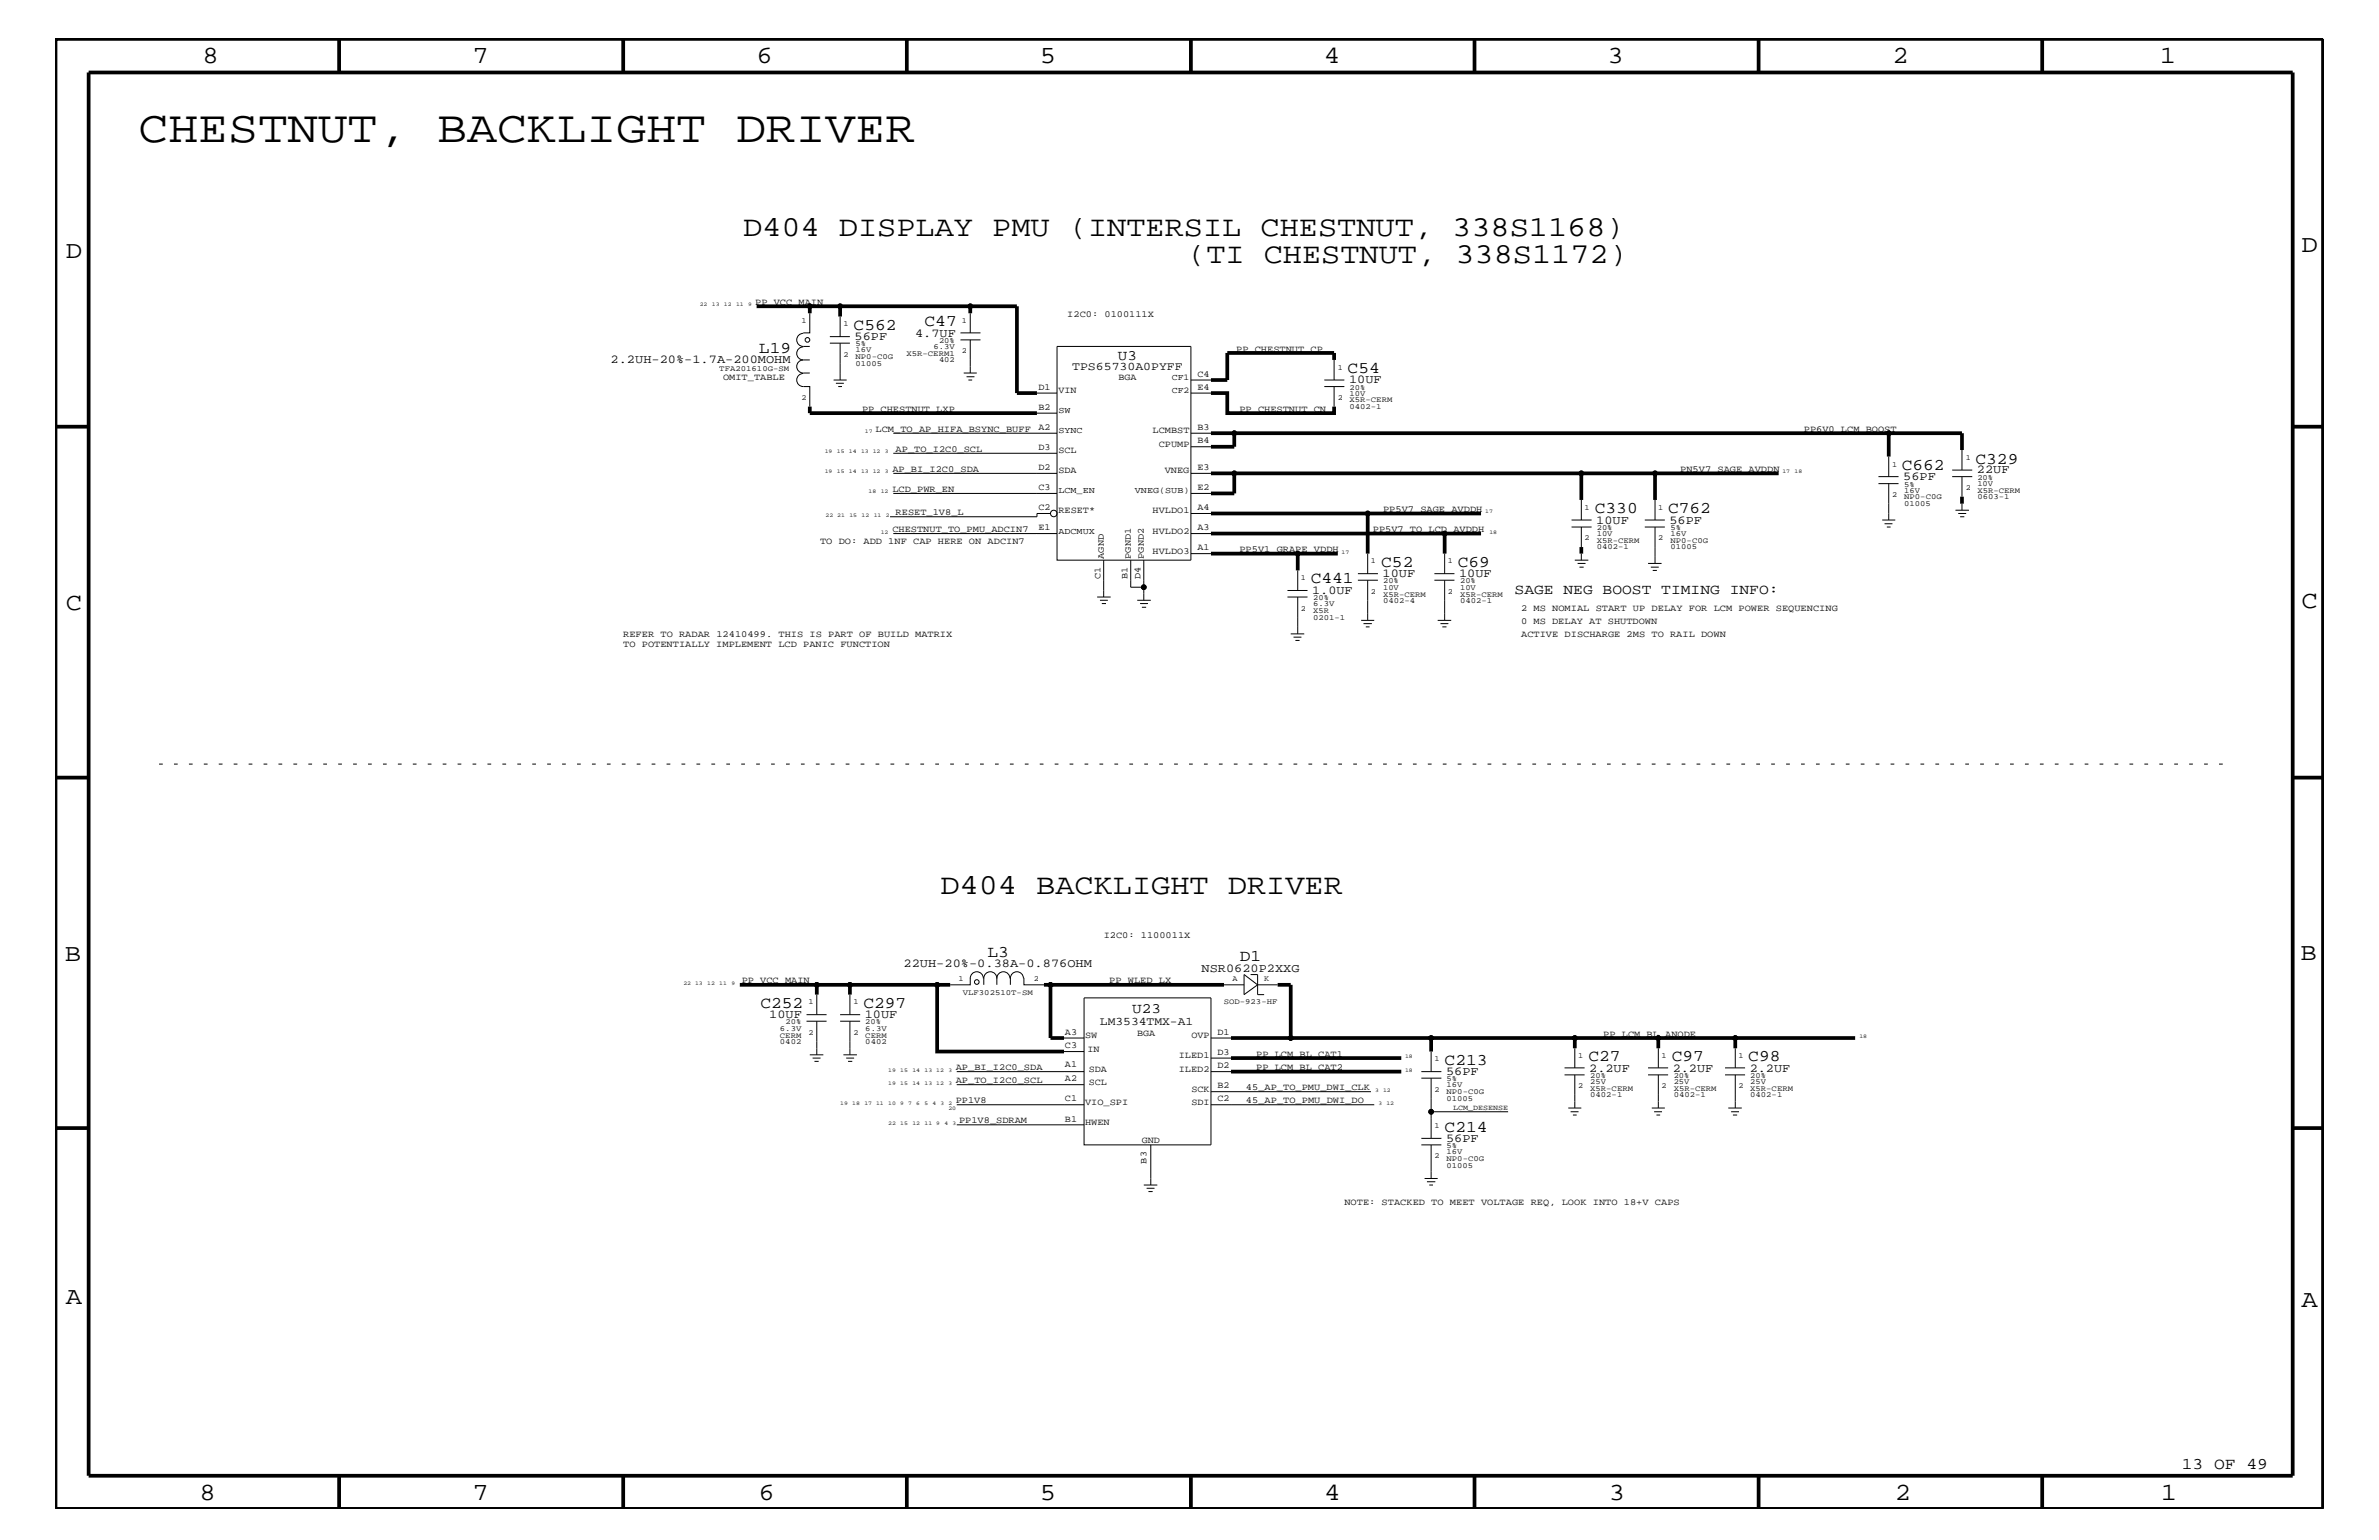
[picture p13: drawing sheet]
<svg xmlns="http://www.w3.org/2000/svg" width="432mm" height="279mm" viewBox="0 0 432 279" stroke-linecap="round" stroke-linejoin="round" font-family="sans-serif">
<defs><g id="words">
<text font-size="8.2" x="25.1" y="25.9">CHESTNUT, BACKLIGHT DRIVER</text>
<g font-size="5.2">
<text x="134.9" y="42.9">D404 DISPLAY PMU (INTERSIL CHESTNUT, 338S1168)</text>
<text x="215.5" y="47.7">(TI CHESTNUT, 338S1172)</text>
<text x="170.7" y="162.2">D404 BACKLIGHT DRIVER</text>
</g>
<g font-size="4.5">
<text x="36.7" y="11.5">8</text>
<text x="85.8" y="11.5">7</text>
<text x="137.3" y="11.5">6</text>
<text x="188.7" y="11.5">5</text>
<text x="240.3" y="11.5">4</text>
<text x="291.8" y="11.5">3</text>
<text x="343.5" y="11.5">2</text>
<text x="392" y="11.5">1</text>
<text x="11.9" y="46.8">D</text>
<text x="417.7" y="45.7">D</text>
<text x="11.9" y="110.6">C</text>
<text x="417.7" y="110.3">C</text>
<text x="11.8" y="174.3">B</text>
<text x="417.6" y="174.2">B</text>
<text x="11.9" y="236.7">A</text>
<text x="417.7" y="237.1">A</text>
<text x="36.2" y="272.1">8</text>
<text x="85.8" y="272.1">7</text>
<text x="137.7" y="272.1">6</text>
<text x="188.7" y="272.1">5</text>
<text x="240.4" y="272.1">4</text>
<text x="292" y="272.1">3</text>
<text x="343.9" y="272.1">2</text>
<text x="392.2" y="272.1">1</text>
</g>
<g font-size="3">
<text x="154.9" y="59.8">C562</text>
<text x="167.8" y="59.2">C47</text>
<text x="137.8" y="64">L19</text>
<text x="244.6" y="67.7">C54</text>
<text x="345.2" y="85.3">C662</text>
<text x="358.6" y="84.1">C329</text>
<text x="289.5" y="93.2">C330</text>
<text x="302.8" y="93.2">C762</text>
<text x="237.9" y="105.9">C441</text>
<text x="250.7" y="102.9">C52</text>
<text x="264.6" y="102.9">C69</text>
<text x="179.2" y="173.7">L3</text>
<text x="225" y="174.4">D1</text>
<text x="138" y="182.9">C252</text>
<text x="156.7" y="182.9">C297</text>
<text x="262.2" y="193.2">C213</text>
<text x="288.3" y="192.6">C27</text>
<text x="303.4" y="192.6">C97</text>
<text x="317.3" y="192.6">C98</text>
<text x="262.2" y="205.3">C214</text>
<text x="396" y="266.5">13 OF 49</text>
</g>
<g font-size="2.6">
<text x="202.9" y="65.3">U3</text>
<text x="274.9" y="107.7">SAGE NEG BOOST TIMING INFO:</text>
<text x="205.5" y="183.8">U23</text>
</g>
<g font-size="2.2">
<text x="110.8" y="65.9">2.2UH-20%-1.7A-200MOHM</text>
<text x="155.1" y="61.7">56PF</text>
<text x="166.1" y="61.1">4.7UF</text>
<text x="244.9" y="69.5">10UF</text>
<text x="345.4" y="87.1">56PF</text>
<text x="358.8" y="85.9">22UF</text>
<text x="289.7" y="95">10UF</text>
<text x="303" y="95">56PF</text>
<text x="238.2" y="107.7">1.0UF</text>
<text x="251" y="104.7">10UF</text>
<text x="264.8" y="104.7">10UF</text>
<text x="164" y="175.4">22UH-20%-0.38A-0.876OHM</text>
<text x="218.1" y="176.4">NSR0620P2XXG</text>
<text x="139.6" y="184.7">10UF</text>
<text x="157" y="184.7">10UF</text>
<text x="262.5" y="195">56PF</text>
<text x="288.5" y="194.4">2.2UF</text>
<text x="303.6" y="194.4">2.2UF</text>
<text x="317.6" y="194.4">2.2UF</text>
<text x="262.5" y="207.1">56PF</text>
</g>
<g font-size="2.1">
<text x="194.6" y="67.1">TPS65730A0PYFF</text>
<text x="199.6" y="186">LM3534TMX-A1</text>
</g>
<g font-size="1.7">
<text x="137.1" y="55.3">PP_VCC_MAIN</text>
<text x="193.7" y="57.4">I2C0: 0100111X</text>
<text x="224.4" y="63.9">PP_CHESTNUT_CP</text>
<text x="131.2" y="68.9">OMIT_TABLE</text>
<text x="188.5" y="70.7">D1</text>
<text x="192.1" y="71.3">VIN</text>
<text x="203" y="68.9">BGA</text>
<text x="217.3" y="70.7">E4</text>
<text x="217.3" y="68.4">C4</text>
<text x="156.5" y="74.7">PP_CHESTNUT_LXP</text>
<text x="188.5" y="74.4">B2</text>
<text x="225" y="74.7">PP_CHESTNUT_CN</text>
<text x="158.9" y="78.3">LCM_TO_AP_HIFA_BSYNC_BUFF</text>
<text x="162.6" y="82">AP_TO_I2C0_SCL</text>
<text x="188.5" y="78">A2</text>
<text x="188.5" y="81.6">D3</text>
<text x="192.1" y="82.2">SCL</text>
<text x="209.2" y="78.6">LCMBST</text>
<text x="210.3" y="81.1">CPUMP</text>
<text x="217.3" y="78">B3</text>
<text x="217.3" y="80.5">B4</text>
<text x="327.4" y="78.3">PP6V0_LCM_BOOST</text>
<text x="162" y="89.3">LCD_PWR_EN</text>
<text x="162" y="85.6">AP_BI_I2C0_SDA</text>
<text x="188.5" y="85.3">D2</text>
<text x="188.5" y="88.9">C3</text>
<text x="192.1" y="85.9">SDA</text>
<text x="211.4" y="85.9">VNEG</text>
<text x="217.3" y="85.3">E3</text>
<text x="217.3" y="88.9">E2</text>
<text x="305" y="85.6">PN5V7_SAGE_AVDDN</text>
<text x="162.6" y="93.5">RESET_1V8_L</text>
<text x="188.5" y="92.6">C2</text>
<text x="192.1" y="93.2">RESET*</text>
<text x="209.2" y="93.2">HVLDO1</text>
<text x="217.3" y="92.6">A4</text>
<text x="251" y="92.9">PP5V7_SAGE_AVDDH</text>
<text x="148.8" y="98.7">TO DO: ADD 1NF CAP HERE ON ADCIN7</text>
<text x="162" y="96.5">CHESTNUT_TO_PMU_ADCIN7</text>
<text x="188.5" y="96.2">E1</text>
<text x="200.3" y="101.4" transform="rotate(-90 200.3 101.4)">AGND</text>
<text x="205.2" y="101.4" transform="rotate(-90 205.2 101.4)">PGND1</text>
<text x="207.6" y="101.4" transform="rotate(-90 207.6 101.4)">PGND2</text>
<text x="209.2" y="96.8">HVLDO2</text>
<text x="209.2" y="100.4">HVLDO3</text>
<text x="217.3" y="96.2">A3</text>
<text x="217.3" y="99.9">A1</text>
<text x="225" y="100.2">PP5V1_GRAPE_VDDH</text>
<text x="249.2" y="96.5">PP5V7_TO_LCD_AVDDH</text>
<text x="199.7" y="105.1" transform="rotate(-90 199.7 105.1)">C1</text>
<text x="204.6" y="105.1" transform="rotate(-90 204.6 105.1)">B1</text>
<text x="207" y="105.1" transform="rotate(-90 207 105.1)">D4</text>
<text x="276.1" y="110.8">2 MS NOMIAL START UP DELAY FOR LCM POWER SEQUENCING</text>
<text x="276.1" y="113.1">0 MS DELAY AT SHUTDOWN</text>
<text x="113.1" y="115.6">REFER TO RADAR 12410499. THIS IS PART OF BUILD MATRIX</text>
<text x="113.1" y="117.4">TO POTENTIALLY IMPLEMENT LCD PANIC FUNCTION</text>
<text x="276.1" y="115.6">ACTIVE DISCHARGE 2MS TO RAIL DOWN</text>
<text x="200.3" y="170.1">I2C0: 1100011X</text>
<text x="134.6" y="178.4">PP_VCC_MAIN</text>
<text x="201.3" y="178.4">PP_WLED_LX</text>
<text x="193.3" y="187.7">A3</text>
<text x="193.3" y="190.2">C3</text>
<text x="196.9" y="188.3">SW</text>
<text x="197.4" y="190.8">IN</text>
<text x="206.4" y="188">BGA</text>
<text x="214" y="192">ILED1</text>
<text x="216.2" y="188.3">OVP</text>
<text x="221" y="187.7">D1</text>
<text x="221" y="191.4">D3</text>
<text x="228" y="191.7">PP_LCM_BL_CAT1</text>
<text x="291" y="188.1">PP_LCM_BL_ANODE</text>
<text x="173.5" y="196.5">AP_TO_I2C0_SCL</text>
<text x="173.5" y="194.2">AP_BI_I2C0_SDA</text>
<text x="193.3" y="193.7">A1</text>
<text x="193.3" y="196.1">A2</text>
<text x="197.6" y="194.4">SDA</text>
<text x="197.6" y="196.8">SCL</text>
<text x="214" y="194.4">ILED2</text>
<text x="221" y="197.4">B2</text>
<text x="221" y="193.7">D2</text>
<text x="226.1" y="197.8">45_AP_TO_PMU_DWI_CLK</text>
<text x="228" y="194.2">PP_LCM_BL_CAT2</text>
<text x="173.5" y="200.2">PP1V8</text>
<text x="174.1" y="203.8">PP1V8_SDRAM</text>
<text x="193.3" y="199.8">C1</text>
<text x="193.3" y="203.5">B1</text>
<text x="196.9" y="200.4">VIO_SPI</text>
<text x="216.2" y="198.1">SCK</text>
<text x="216.2" y="200.4">SDI</text>
<text x="221" y="199.8">C2</text>
<text x="226.1" y="200.2">45_AP_TO_PMU_DWI_DO</text>
<text x="196.9" y="204.1">HWEN</text>
<text x="207.2" y="207.5">GND</text>
<text x="208.1" y="211.1" transform="rotate(-90 208.1 211.1)">B3</text>
<text x="244" y="218.6">NOTE: STACKED TO MEET VOLTAGE REQ, LOOK INTO 18+V CAPS</text>
</g>
<g font-size="1.6">
<text x="212.7" y="71.3">CF2</text>
<text x="212.7" y="68.9">CF1</text>
<text x="192.1" y="75">SW</text>
<text x="192.1" y="78.6">SYNC</text>
<text x="192.1" y="89.5">LCM_EN</text>
<text x="206" y="89.5">VNEG(SUB)</text>
<text x="192.1" y="96.8">ADCMUX</text>
</g>
<g font-size="1.4">
<text x="145.5" y="58.6">1</text>
<text x="153.1" y="59.2">1</text>
<text x="174.6" y="58.6">1</text>
<text x="153.1" y="64.7">2</text>
<text x="155.3" y="65.1">NP0-C0G</text>
<text x="155.3" y="62.9">5%</text>
<text x="155.3" y="64">16V</text>
<text x="164.5" y="64.5">X5R-CERM1</text>
<text x="169.4" y="63.4">6.3V</text>
<text x="170.4" y="65.7">402</text>
<text x="170.4" y="62.3">20%</text>
<text x="174.6" y="64">2</text>
<text x="130.6" y="67.3">TFA201610G-SM</text>
<text x="155.3" y="66.4">01005</text>
<text x="242.8" y="67.1">1</text>
<text x="244.9" y="71.8">10V</text>
<text x="244.9" y="70.7">20%</text>
<text x="145.5" y="72.6">2</text>
<text x="242.8" y="72.6">2</text>
<text x="244.9" y="73">X5R-CERM</text>
<text x="244.9" y="74.3">0402-1</text>
<text x="356.8" y="83.5">1</text>
<text x="343.4" y="84.7">1</text>
<text x="345.6" y="89.4">16V</text>
<text x="345.6" y="88.3">5%</text>
<text x="356.8" y="88.9">2</text>
<text x="358.9" y="89.4">X5R-CERM</text>
<text x="358.9" y="87.1">20%</text>
<text x="358.9" y="88.2">10V</text>
<text x="287.6" y="92.6">1</text>
<text x="301" y="92.6">1</text>
<text x="343.4" y="90.1">2</text>
<text x="345.6" y="91.8">01005</text>
<text x="345.6" y="90.6">NP0-C0G</text>
<text x="358.9" y="90.6">0603-1</text>
<text x="287.6" y="98">2</text>
<text x="289.8" y="99.7">0402-1</text>
<text x="289.8" y="98.5">X5R-CERM</text>
<text x="289.8" y="96.2">20%</text>
<text x="289.8" y="97.3">10V</text>
<text x="301" y="98">2</text>
<text x="303.2" y="99.7">01005</text>
<text x="303.2" y="97.3">16V</text>
<text x="303.2" y="96.2">5%</text>
<text x="303.2" y="98.5">NP0-C0G</text>
<text x="236.1" y="105.3">1</text>
<text x="248.8" y="107.7">2</text>
<text x="248.8" y="102.2">1</text>
<text x="251" y="107">10V</text>
<text x="251" y="105.9">20%</text>
<text x="262.8" y="107.7">2</text>
<text x="262.8" y="102.2">1</text>
<text x="265" y="105.9">20%</text>
<text x="265" y="107">10V</text>
<text x="236.1" y="110.8">2</text>
<text x="238.3" y="108.9">20%</text>
<text x="238.3" y="111.2">X5R</text>
<text x="238.3" y="110">6.3V</text>
<text x="238.3" y="112.5">0201-1</text>
<text x="251" y="108.2">X5R-CERM</text>
<text x="251" y="109.4">0402-4</text>
<text x="265" y="108.2">X5R-CERM</text>
<text x="265" y="109.4">0402-1</text>
<text x="174" y="178">1</text>
<text x="187.6" y="178">2</text>
<text x="223.7" y="178">A</text>
<text x="229.4" y="178">K</text>
<text x="142.6" y="185.9">20%</text>
<text x="146.7" y="182.2">1</text>
<text x="154.9" y="182.2">1</text>
<text x="157.1" y="185.9">20%</text>
<text x="174.8" y="180.5">VLF302510T-SM</text>
<text x="222.1" y="182.2">SOD-923-HF</text>
<text x="141.6" y="188.2">CERM</text>
<text x="141.6" y="189.4">0402</text>
<text x="141.6" y="187">6.3V</text>
<text x="146.7" y="187.7">2</text>
<text x="154.9" y="187.7">2</text>
<text x="157.1" y="187">6.3V</text>
<text x="157.1" y="188.2">CERM</text>
<text x="157.1" y="189.4">0402</text>
<text x="286.4" y="192">1</text>
<text x="301.6" y="192">1</text>
<text x="315.6" y="192">1</text>
<text x="260.4" y="192.6">1</text>
<text x="262.6" y="196.2">5%</text>
<text x="262.6" y="197.3">16V</text>
<text x="286.4" y="197.4">2</text>
<text x="288.6" y="197.9">X5R-CERM</text>
<text x="288.6" y="195.6">20%</text>
<text x="288.6" y="196.7">25V</text>
<text x="301.6" y="197.4">2</text>
<text x="303.8" y="196.7">25V</text>
<text x="303.8" y="195.6">20%</text>
<text x="303.8" y="197.9">X5R-CERM</text>
<text x="315.6" y="197.4">2</text>
<text x="317.7" y="196.7">25V</text>
<text x="317.7" y="195.6">20%</text>
<text x="317.7" y="197.9">X5R-CERM</text>
<text x="260.4" y="198.1">2</text>
<text x="262.6" y="199.8">01005</text>
<text x="262.6" y="198.5">NP0-C0G</text>
<text x="263.7" y="201.5">LCM_DESENSE</text>
<text x="288.6" y="199.1">0402-1</text>
<text x="303.8" y="199.1">0402-1</text>
<text x="317.7" y="199.1">0402-1</text>
<text x="260.4" y="204.7">1</text>
<text x="262.6" y="208.3">5%</text>
<text x="262.6" y="209.4">16V</text>
<text x="260.4" y="210.2">2</text>
<text x="262.6" y="211.9">01005</text>
<text x="262.6" y="210.7">NP0-C0G</text>
</g>
<g font-size="1">
<text x="127" y="55.6">22</text>
<text x="129.2" y="55.6">13</text>
<text x="131.4" y="55.6">12</text>
<text x="133.6" y="55.6">11</text>
<text x="135.8" y="55.6">9</text>
<text x="149.7" y="82.2">19</text>
<text x="151.9" y="82.2">15</text>
<text x="154.1" y="82.2">14</text>
<text x="156.3" y="82.2">13 12</text>
<text x="157" y="78.6">17</text>
<text x="160.6" y="82.2">3</text>
<text x="149.7" y="85.9">19</text>
<text x="151.9" y="85.9">15</text>
<text x="154.1" y="85.9">14</text>
<text x="156.3" y="85.9">13 12</text>
<text x="157.6" y="89.5">18</text>
<text x="159.9" y="89.5">12</text>
<text x="160.6" y="85.9">3</text>
<text x="323.5" y="85.9">17</text>
<text x="325.7" y="85.9">18</text>
<text x="149.9" y="93.8">22 21</text>
<text x="154.2" y="93.8">15</text>
<text x="156.4" y="93.8">12</text>
<text x="158.6" y="93.8">11</text>
<text x="160.8" y="93.8">2</text>
<text x="269.6" y="93.2">17</text>
<text x="159.9" y="96.8">12</text>
<text x="243.5" y="100.4">17</text>
<text x="270.3" y="96.8">18</text>
<text x="124" y="178.7">22 13</text>
<text x="128.4" y="178.7">12</text>
<text x="130.6" y="178.7">11</text>
<text x="132.8" y="178.7">9</text>
<text x="255" y="192">18</text>
<text x="337.5" y="188.3">18</text>
<text x="161.2" y="196.8">19</text>
<text x="161.2" y="194.4">19</text>
<text x="163.4" y="196.8">15</text>
<text x="163.4" y="194.4">15</text>
<text x="165.6" y="196.8">14</text>
<text x="165.6" y="194.4">14</text>
<text x="167.8" y="196.8">13 12</text>
<text x="167.8" y="194.4">13 12</text>
<text x="172.1" y="196.8">3</text>
<text x="172.1" y="194.4">3</text>
<text x="255" y="194.4">18</text>
<text x="152.5" y="200.4">19</text>
<text x="154.7" y="200.4">18</text>
<text x="156.9" y="200.4">17 11</text>
<text x="161.2" y="200.4">10</text>
<text x="163.4" y="200.4">9</text>
<text x="164.8" y="200.4">7</text>
<text x="166.3" y="200.4">6</text>
<text x="167.8" y="200.4">5</text>
<text x="169.2" y="200.4">4</text>
<text x="170.7" y="200.4">3</text>
<text x="172.1" y="201.4">20</text>
<text x="172.1" y="200.4">2</text>
<text x="249.6" y="198.1">3</text>
<text x="250.2" y="200.4">3</text>
<text x="251" y="198.1">12</text>
<text x="251.6" y="200.4">12</text>
<text x="161.2" y="204.1">22</text>
<text x="163.4" y="204.1">15</text>
<text x="165.6" y="204.1">12</text>
<text x="167.8" y="204.1">11 9</text>
<text x="171.5" y="204.1">4</text>
<text x="172.9" y="204.1">3</text>
</g>
</g></defs>
<g fill="none" stroke="#000" stroke-width=".18">
<path d="M147 56.8v3.6h-1.2M152.5 57.4v3.7M176.1 56.8v3.6M145.8 67.8a1.19 1.19 0 0 0-1.2 1.1 1.19 1.19 0 0 0 1.2 1.2h1.2v3.7M145.8 62.9a1.19 1.19 0 0 0-1.2 1.2 1.19 1.19 0 0 0 1.2 1.2M145.8 60.5a1.19 1.19 0 0 0-1.2 1.2 1.19 1.19 0 0 0 1.2 1.2h1.2M145.8 65.3a1.19 1.19 0 0 0-1.2 1.2 1.19 1.19 0 0 0 1.2 1.2h1.2M145.8 65.3h1.2M150.6 62.3h3.7M150.6 61.1h3.7M151.3 68.9h2.4M151.7 69.5h1.5"/>
<path d="M152.1 70.1h.7M152.5 62.3v6.6M162.1 78.6h29.8M174.3 61.7h3.7M174.3 60.4h3.7M174.9 67.7h2.4M175.4 68.4h1.5M175.8 68.9h.6M176.1 61.7v6M188.2 71.3h3.7M188.2 75h3.7M191.9 62.9h24.3v38.7h-24.3z"/>
<path d="M216.2 68.9h3.6M216.2 71.3h3.6M216.2 78.6h3.6M240.4 68.9h3.6M240.4 70.1h3.6M242.1 65.3v3.6M242.1 70.1v3.7M162.1 96.8h29.8M162.1 89.5h29.8M162.1 85.9h29.8M162.1 82.2h29.8M190.7 93.2h-2.5v.6h-26.7"/>
<path d="M216.2 96.8h3.6M216.2 93.2h3.6M216.2 89.5h3.6M216.2 85.9h3.6M216.2 81.1h3.6M285.2 95.6h3.7M285.2 94.3h3.7M287 90.7v3.6M287 95.6v3.7M298.5 95.6h3.7M298.5 94.3h3.7M300.4 90.7v3.6"/>
<path d="M300.4 95.6v6.6M341 87.7h3.6M341 86.5h3.6M341.6 94.3h2.4M342.1 95h1.4M342.5 95.6h.7M342.8 82.8v3.7M342.8 87.7v6.6M354.3 86.5h3.7M354.3 85.3h3.7M354.9 92.6h2.5M355.4 93.2h1.5"/>
<path d="M355.8 93.8h.7M356.1 81.6v3.7M356.1 86.5v3.6M356.1 91.4v1.2M199.1 108.3h2.5M199.6 108.9h1.5M200 109.5h.7M200.3 101.6v6.7M205.2 101.6v4.9h2.4M206.4 108.9h2.5M206.9 109.5h1.5M207.3 110.2h.7"/>
<path d="M207.6 101.6v7.3M216.2 100.4h3.6M233.7 108.3h3.6M233.7 107.1h3.6M234.3 115h2.4M234.8 115.6h1.4M235.1 116.2h.8M235.5 103.5v3.6M235.5 108.3v6.7M246.5 105.3h3.6M246.5 104.1h3.6M247.1 112.6h2.3"/>
<path d="M247.5 113.1h1.5M247.9 113.7h.7M248.2 100.4v3.7M248.2 105.3v7.3M260.4 105.3h3.6M260.4 104.1h3.6M260.9 112.6h2.5M261.5 113.1h1.4M261.8 113.7h.8M262.2 100.4v3.7M262.2 105.3v7.3M285.8 101.6h2.5"/>
<path d="M286.3 102.2h1.5M286.7 102.9h.7M287 100.4v1.2M299.1 102.2h2.5M299.6 102.9h1.5M300 103.5h.7M176.1 177.4v1.3h-3.6M176.1 177.5a1.19 1.19 0 0 1 1.2-1.2 1.19 1.19 0 0 1 1.2 1.2M178.6 177.5a1.19 1.19 0 0 1 1.1-1.2 1.19 1.19 0 0 1 1.2 1.2 1.19 1.19 0 0 1 1.2-1.2 1.19 1.19 0 0 1 1.2 1.2M178.6 177.4v1.3M180.9 177.4v1.3M183.4 177.5a1.19 1.19 0 0 1 1.2-1.2 1.19 1.19 0 0 1 1.2 1.2"/>
<path d="M183.4 177.4v1.3M185.8 177.4v1.3h3.7M222.2 178.7h3.6M225.8 176.8l2.5 1.9-2.5 1.8zM227 176.8h1.3v3.7h1.1M228.3 178.7h3.6M146.4 185.3h3.6M146.4 184.1h3.6M147 191.4h2.4M147.5 192h1.4M147.8 192.6h.8M148.3 180.5v3.6"/>
<path d="M148.3 185.3v6.1M152.5 185.3h3.6M152.5 184.1h3.6M153.1 191.4h2.4M153.6 192h1.4M153.9 192.6h.8M154.3 180.5v3.6M154.3 185.3v6.1M173.7 194.4h23.1M173.7 196.8h23.1M193.1 188.3h3.7M193.1 190.8h3.7"/>
<path d="M196.8 181h23v26.7h-23zM219.8 194.4h3.6M219.8 198.1h29M219.8 192h3.6M219.8 188.3h3.6M258 194.4h3.6M258 195.6h3.6M259.8 195.6v6.1h13.9M259.8 190.8v3.6M284 195h3.6M284 193.7h3.6M285.8 190.2v3.5"/>
<path d="M285.8 195v6M299.1 195h3.7M299.1 193.7h3.7M301 190.2v3.5M301 195v6M313.1 195h3.6M313.1 193.7h3.6M315 190.2v3.5M315 195v6M173.7 200.4h23.1M173.7 204.1h23.1M207.6 215h2.5"/>
<path d="M208.1 215.6h1.5M208.4 216.2h.8M208.9 207.7v7.3M219.8 200.4h29.6M258 207.7h3.6M258 206.5h3.6M258.6 213.8h2.3M259 214.4h1.5M259.4 215h.7M259.8 201.7v4.8M259.8 207.7v6.1M284.6 201h2.4"/>
<path d="M285.1 201.7h1.4M285.5 202.3h.7M299.8 201h2.4M300.2 201.7h1.5M300.7 202.3h.6M313.7 201h2.4M314.2 201.7h1.4M314.5 202.3h.8"/>
<circle cx="147" cy="55.6" r=".42"/>
<circle cx="152.5" cy="55.6" r=".42"/>
<circle cx="176.1" cy="55.6" r=".42"/>
<circle cx="146.6" cy="61.7" r=".42"/>
<circle cx="224" cy="78.6" r=".42"/>
<circle cx="342.8" cy="78.6" r=".42"/>
<circle cx="191.3" cy="93.2" r=".59"/>
<circle cx="224" cy="85.9" r=".42"/>
<circle cx="248.2" cy="93.2" r=".42"/>
<circle cx="262.2" cy="96.8" r=".42"/>
<circle cx="287" cy="85.9" r=".42"/>
<circle cx="300.4" cy="85.9" r=".42"/>
<circle cx="207.6" cy="106.5" r=".42"/>
<circle cx="235.5" cy="100.4" r=".42"/>
<circle cx="148.3" cy="178.7" r=".42"/>
<circle cx="154.3" cy="178.7" r=".42"/>
<circle cx="170.1" cy="178.7" r=".42"/>
<circle cx="177.3" cy="178.2" r=".42"/>
<circle cx="190.7" cy="178.7" r=".42"/>
<circle cx="234.3" cy="188.3" r=".42"/>
<circle cx="259.8" cy="188.3" r=".42"/>
<circle cx="285.8" cy="188.3" r=".42"/>
<circle cx="301" cy="188.3" r=".42"/>
<circle cx="315" cy="188.3" r=".42"/>
<circle cx="259.8" cy="201.7" r=".42"/>
</g>
<g fill="none" stroke="#000" stroke-width=".68" stroke-linecap="butt">
<path d="M10.1 7.1h411.5v266.7h-411.5zM16.1 13.2h400v254.5h-400zM61.6 7.1v6.1M113.1 7.1v6.1M164.6 7.1v6.1M216.2 7.1v6.1M267.6 7.1v6.1M319.2 7.1v6.1M370.7 7.1v6.1M137.3 55.6h15.2M147 55.6v1.2M176.1 55.6h-23.6v1.8"/>
<path d="M176.1 55.6h8.5v15.7h3.6M176.1 55.6v1.2M10.1 77.4h6M147 73.8v1.2h41.2M219.8 71.3h3v3.7h19.3v-1.2M219.8 78.6h123M224 78.6v2.5h-4.2M242.1 65.3v-1.3h-19.3v4.9h-3M416.1 77.4h5.5M219.8 85.9h4.2v3.6h-4.2M219.8 93.2h49M219.8 96.8h49"/>
<path d="M224 85.9h98.8M248.2 93.2v7.2M262.2 96.8v3.6M287 85.9v4.8M287 99.3v1.1M300.4 85.9v4.8M356.1 81.6v-3h-13.3v4.2M356.1 90.1v1.3M219.8 100.4h15.7M242.8 100.4h-7.3v3.1M10.1 141.1h6M416.1 141.1h5.5"/>
<path d="M134.3 178.7h14M154.3 178.7h-6v1.8M170.1 178.7h-15.8v1.8M172.5 178.7h-2.4v12.1h23M189.5 178.7h32.7M190.7 178.7v9.6h2.4M231.9 178.7h2.4v9.6M223.4 194.4h30.9M223.4 192h30.9M223.4 188.3h62.4M259.8 188.3v2.5M301 188.3h-15.2v1.9"/>
<path d="M315 188.3h-14v1.9M336.7 188.3h-21.7v1.9M10.1 204.7h6M416.1 204.7h5.5M61.6 267.7v6.1M113.1 267.7v6.1M164.6 267.7v6.1M216.2 268v5.8M267.6 267.7v6.1M319.2 267.7v6.1M370.7 267.7v6.1"/>
</g>
<path d="M403.4 138.6h-374.6" fill="none" stroke="#000" stroke-width=".18" stroke-dasharray=".7 2" stroke-linecap="butt"/>
<g fill="#000">
<circle cx="147" cy="55.6" r=".42"/>
<circle cx="152.5" cy="55.6" r=".42"/>
<circle cx="176.1" cy="55.6" r=".42"/>
<circle cx="224" cy="78.6" r=".42"/>
<circle cx="342.8" cy="78.6" r=".42"/>
<circle cx="224" cy="85.9" r=".42"/>
<circle cx="248.2" cy="93.2" r=".42"/>
<circle cx="262.2" cy="96.8" r=".42"/>
<circle cx="287" cy="85.9" r=".42"/>
<circle cx="300.4" cy="85.9" r=".42"/>
<circle cx="207.6" cy="106.5" r=".42"/>
<circle cx="235.5" cy="100.4" r=".42"/>
<circle cx="148.3" cy="178.7" r=".42"/>
<circle cx="154.3" cy="178.7" r=".42"/>
<circle cx="170.1" cy="178.7" r=".42"/>
<circle cx="190.7" cy="178.7" r=".42"/>
<circle cx="234.3" cy="188.3" r=".42"/>
<circle cx="259.8" cy="188.3" r=".42"/>
<circle cx="285.8" cy="188.3" r=".42"/>
<circle cx="301" cy="188.3" r=".42"/>
<circle cx="315" cy="188.3" r=".42"/>
<circle cx="259.8" cy="201.7" r=".42"/>
</g>
<use href="#words"/>
</svg>
